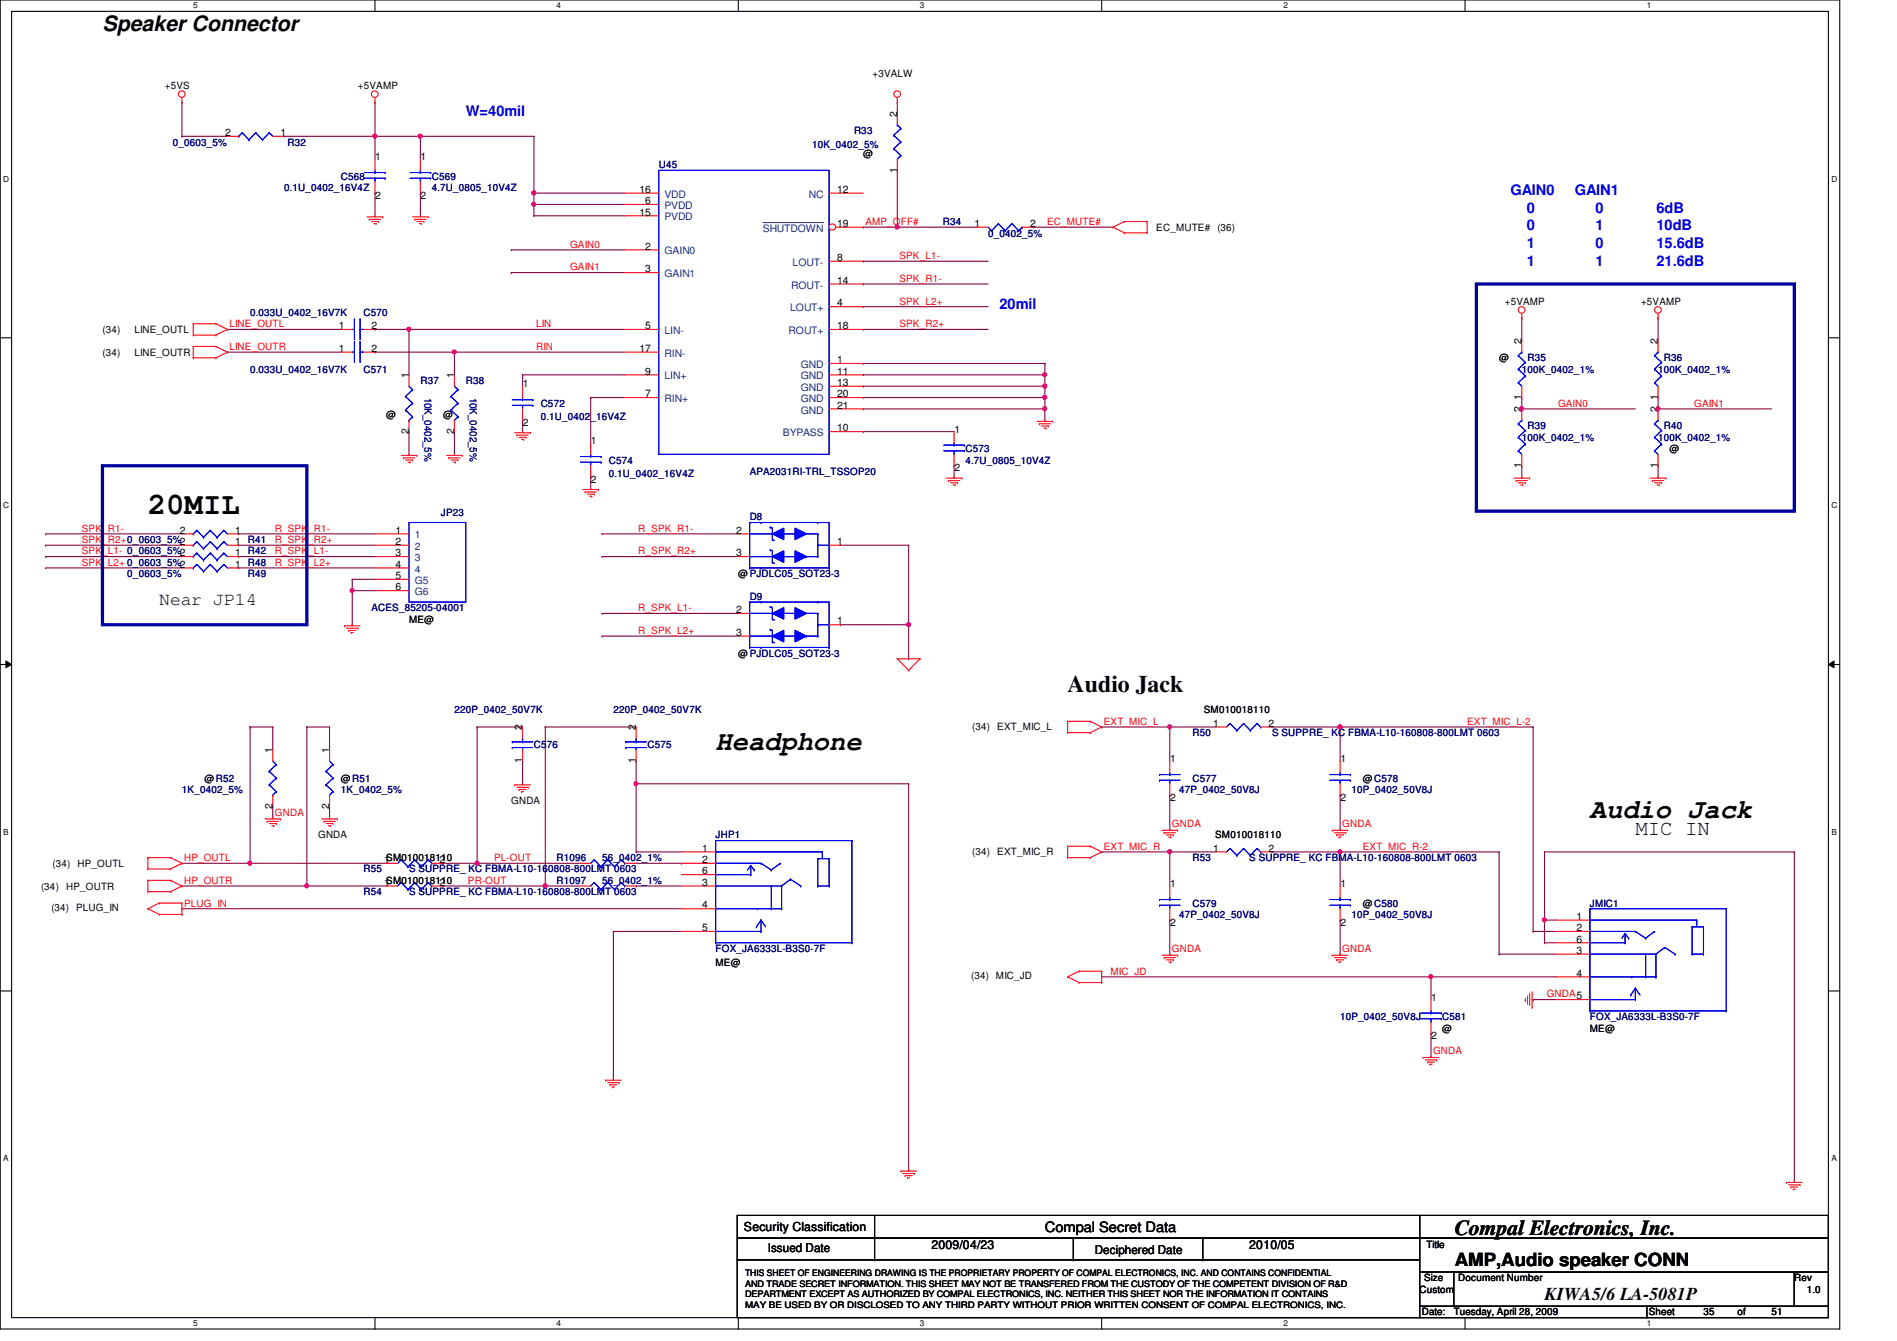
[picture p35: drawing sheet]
<svg xmlns="http://www.w3.org/2000/svg" width="297mm" height="210mm" viewBox="0 0 297 210" stroke-linecap="round" stroke-linejoin="round" font-family="sans-serif">
<defs><g id="words">
<text font-size="4.8" x="23.2" y="80.5">20MIL</text>
<g font-size="4.2">
<text x="112.1" y="117.4">Headphone</text>
<text x="249" y="128.1">Audio Jack</text>
</g>
<text font-size="3.7" x="167.2" y="108.3">Audio Jack</text>
<g font-size="3.3">
<text x="16" y="4.8">Speaker Connector</text>
<text x="256.1" y="130.7">MIC IN</text>
<text x="227.8" y="193.3">Compal Electronics, Inc.</text>
</g>
<g font-size="2.8">
<text x="24.9" y="94.7">Near JP14</text>
<text x="227.8" y="198.2">AMP,Audio speaker CONN</text>
<text x="241.8" y="203.5">KIWA5/6 LA-5081P</text>
</g>
<g font-size="2.3" fill="#00f">
<text x="72.9" y="18.1">W=40mil</text>
<text x="236.5" y="30.6">GAIN0</text>
<text x="239.1" y="33.3">0</text>
<text x="246.6" y="30.6">GAIN1</text>
<text x="249.8" y="33.3">0</text>
<text x="259.4" y="33.3">6dB</text>
<text x="239.1" y="36.1">0</text>
<text x="239.1" y="38.8">1</text>
<text x="239.1" y="41.6">1</text>
<text x="249.8" y="36.1">1</text>
<text x="249.8" y="38.8">0</text>
<text x="249.8" y="41.6">1</text>
<text x="259.4" y="36.1">10dB</text>
<text x="259.4" y="38.8">15.6dB</text>
<text x="259.4" y="41.6">21.6dB</text>
<text x="156.5" y="48.3">20mil</text>
</g>
<text font-size="2.2" x="163.6" y="192.8">Compal Secret Data</text>
<g font-size="1.9">
<text x="116.5" y="192.7">Security Classification</text>
<text x="120.2" y="196">Issued Date</text>
<text x="145.8" y="195.6">2009/04/23</text>
<text x="171.4" y="196.2">Deciphered Date</text>
<text x="195.6" y="195.6">2010/05</text>
</g>
<g font-size="1.6">
<text x="25.8" y="13.9">+5VS</text>
<text x="56" y="13.9">+5VAMP</text>
<text x="136.6" y="12.1">+3VALW</text>
<text x="35.3" y="21.3">2</text>
<text x="43.9" y="21.3">1</text>
<text x="140.5" y="18.3" transform="rotate(-90 140.5 18.3)">2</text>
<text x="58.8" y="25.1">1</text>
<text x="65.9" y="25.1">1</text>
<text x="135.2" y="24.6">@</text>
<text x="140.5" y="27" transform="rotate(-90 140.5 27)">1</text>
<text x="58.8" y="31.1">2</text>
<text x="65.9" y="31.1">2</text>
<text x="100.2" y="30.2">16</text>
<text x="100.2" y="33.7">15</text>
<text x="101" y="32">6</text>
<text x="131.1" y="30.2">12</text>
<text x="131.1" y="35.5">19</text>
<text x="152.6" y="35.5">1</text>
<text x="161.3" y="35.5">2</text>
<text x="101" y="39.1">2</text>
<text x="131.1" y="40.9">8</text>
<text x="181.1" y="36.1">EC_MUTE#</text>
<text x="190.6" y="36.1">(36)</text>
<text x="101" y="42.6">3</text>
<text x="131.1" y="48">4</text>
<text x="131.1" y="44.4">14</text>
<text x="235.6" y="47.7">+5VAMP</text>
<text x="257" y="47.7">+5VAMP</text>
<text x="16" y="52.1">(34)</text>
<text x="21" y="52.1">LINE_OUTL</text>
<text x="53" y="51.5">1</text>
<text x="58.2" y="51.5">2</text>
<text x="101" y="51.5">5</text>
<text x="131.1" y="51.5">18</text>
<text x="238.2" y="53.9" transform="rotate(-90 238.2 53.9)">2</text>
<text x="259.6" y="53.9" transform="rotate(-90 259.6 53.9)">2</text>
<text x="16" y="55.7">(34)</text>
<text x="21" y="55.7">LINE_OUTR</text>
<text x="53" y="55.1">1</text>
<text x="58.2" y="55.1">2</text>
<text x="64" y="59.2" transform="rotate(-90 64 59.2)">1</text>
<text x="71.1" y="59.2" transform="rotate(-90 71.1 59.2)">1</text>
<text x="100.2" y="55.1">17</text>
<text x="101" y="58.6">9</text>
<text x="131.1" y="56.9">1</text>
<text x="131.1" y="58.6">11</text>
<text x="234.7" y="56.6">@</text>
<text x="60.5" y="65.4">@</text>
<text x="69.4" y="65.4">@</text>
<text x="81.9" y="60.6">1</text>
<text x="101" y="62.2">7</text>
<text x="131.1" y="60.4">13</text>
<text x="131.1" y="62.2">20</text>
<text x="131.1" y="64">21</text>
<text x="238.2" y="64.6" transform="rotate(-90 238.2 64.6)">2</text>
<text x="238.2" y="62.6" transform="rotate(-90 238.2 62.6)">1</text>
<text x="259.6" y="64.6" transform="rotate(-90 259.6 64.6)">2</text>
<text x="259.6" y="62.6" transform="rotate(-90 259.6 62.6)">1</text>
<text x="64" y="67.9" transform="rotate(-90 64 67.9)">2</text>
<text x="71.1" y="67.9" transform="rotate(-90 71.1 67.9)">2</text>
<text x="81.9" y="66.7">2</text>
<text x="92.5" y="69.5">1</text>
<text x="131.1" y="67.5">10</text>
<text x="149.4" y="67.7">1</text>
<text x="261.4" y="70.8">@</text>
<text x="92.5" y="75.6">2</text>
<text x="149.4" y="73.8">2</text>
<text x="238.2" y="73.2" transform="rotate(-90 238.2 73.2)">1</text>
<text x="259.6" y="73.2" transform="rotate(-90 259.6 73.2)">1</text>
<text x="28.1" y="83.5">2</text>
<text x="36.8" y="83.5">1</text>
<text x="61.9" y="83.5">1</text>
<text x="115.3" y="83.5">2</text>
<text x="36.8" y="85.3">1 R41</text>
<text x="36.8" y="87.1">1 R42</text>
<text x="36.8" y="88.9">1 R48</text>
<text x="61.9" y="85.3">2</text>
<text x="61.9" y="87.1">3</text>
<text x="61.9" y="88.9">4</text>
<text x="115.3" y="87.1">3</text>
<text x="131.1" y="85.3">1</text>
<text x="61.9" y="90.6">5</text>
<text x="61.9" y="92.4">6</text>
<text x="115.3" y="96">2</text>
<text x="115.6" y="90.3">@PJDLC05_SOT23-3</text>
<text x="64" y="97.5">ME@</text>
<text x="115.3" y="99.5">3</text>
<text x="131.1" y="97.7">1</text>
<text x="115.6" y="102.8">@PJDLC05_SOT23-3</text>
<text x="188.5" y="111.7">SM010018110</text>
<text x="189.9" y="113.7">1</text>
<text x="198.6" y="113.7">2</text>
<text x="42.7" y="117.9" transform="rotate(-90 42.7 117.9)">1</text>
<text x="51.6" y="117.9" transform="rotate(-90 51.6 117.9)">1</text>
<text x="81.8" y="119.5" transform="rotate(-90 81.8 119.5)">1</text>
<text x="81.8" y="114.3" transform="rotate(-90 81.8 114.3)">2</text>
<text x="99.6" y="119.5" transform="rotate(-90 99.6 119.5)">1</text>
<text x="99.6" y="114.3" transform="rotate(-90 99.6 114.3)">2</text>
<text x="152.2" y="114.3">(34)</text>
<text x="156.2" y="114.3">EXT_MIC_L</text>
<text x="183.2" y="119.3">1</text>
<text x="209.9" y="119.3">1</text>
<text x="32" y="122.3">@R52</text>
<text x="53.4" y="122.3">@R51</text>
<text x="80" y="125.9">GNDA</text>
<text x="183.2" y="125.3">2</text>
<text x="209.9" y="125.3">2</text>
<text x="213.4" y="122.3">@C578</text>
<text x="42.7" y="126.6" transform="rotate(-90 42.7 126.6)">2</text>
<text x="49.8" y="131.2">GNDA</text>
<text x="51.6" y="126.6" transform="rotate(-90 51.6 126.6)">2</text>
<text x="190.3" y="131.2">SM010018110</text>
<text x="8.2" y="135.7">(34)</text>
<text x="12.1" y="135.7">HP_OUTL</text>
<text x="60.2" y="135.1">1SM010018110</text>
<text x="68.8" y="135.1">2</text>
<text x="109.9" y="133.3">1</text>
<text x="109.9" y="135.1">2</text>
<text x="109.9" y="136.9">6</text>
<text x="152.2" y="133.9">(34)</text>
<text x="156.2" y="133.9">EXT_MIC_R</text>
<text x="189.9" y="133.3">1</text>
<text x="198.6" y="133.3">2</text>
<text x="6.4" y="139.2">(34)</text>
<text x="8" y="142.6">(34)</text>
<text x="10.4" y="139.2">HP_OUTR</text>
<text x="11.9" y="142.6">PLUG_IN</text>
<text x="60.2" y="138.6">1SM010018110</text>
<text x="68.8" y="138.6">2</text>
<text x="109.9" y="138.6">3</text>
<text x="109.9" y="142.2">4</text>
<text x="183.2" y="138.9">1</text>
<text x="209.9" y="138.9">1</text>
<text x="213.4" y="141.9">@C580</text>
<text x="246.8" y="144">1</text>
<text x="109.9" y="145.8">5</text>
<text x="183.2" y="144.9">2</text>
<text x="209.9" y="144.9">2</text>
<text x="246.8" y="145.8">2</text>
<text x="246.8" y="149.3">3</text>
<text x="246.8" y="147.5">6</text>
<text x="112.1" y="151.1">ME@</text>
<text x="152.1" y="153.3">(34)</text>
<text x="156" y="153.3">MIC_JD</text>
<text x="246.8" y="152.9">4</text>
<text x="224.1" y="156.6">1</text>
<text x="225.8" y="161.5">@</text>
<text x="249" y="161.5">ME@</text>
<text x="224.1" y="162.7">2</text>
<text x="223.3" y="195.4">Title</text>
<text x="222.3" y="202.4">Custom</text>
<text x="223" y="200.6">Size</text>
<text x="228.3" y="200.6">Document Number</text>
<text x="281" y="200.6">Rev</text>
<text x="282.9" y="202.4">1.0</text>
<text x="222.6" y="205.9">Date:</text>
<text x="227.6" y="205.9">Tuesday, April 28, 2009</text>
<text x="258.2" y="205.9">Sheet</text>
<text x="266.7" y="205.9">35</text>
<text x="272.1" y="205.9">of</text>
<text x="277.4" y="205.9">51</text>
</g>
<g font-size="1.6" fill="#000080">
<text x="27" y="22.8">0_0603_5%</text>
<text x="45" y="22.8">R32</text>
<text x="127.2" y="23.1">10K_0402_5%</text>
<text x="133.7" y="21">R33</text>
<text x="44.5" y="29.9">0.1U_0402_16V4Z</text>
<text x="53.4" y="28.1">C568</text>
<text x="67.6" y="28.1">C569</text>
<text x="67.6" y="29.9">4.7U_0805_10V4Z</text>
<text x="103.2" y="26.3">U45</text>
<text x="147.6" y="35.2">R34</text>
<text x="154.7" y="37.2">0_0402_5%</text>
<text x="39.2" y="49.4">0.033U_0402_16V7K</text>
<text x="56.9" y="49.4">C570</text>
<text x="39.2" y="58.3">0.033U_0402_16V7K</text>
<text x="56.9" y="58.3">C571</text>
<text x="238.3" y="58.3">100K_0402_1%</text>
<text x="239.2" y="56.6">R35</text>
<text x="259.6" y="58.3">100K_0402_1%</text>
<text x="260.5" y="56.6">R36</text>
<text x="65.8" y="60.1">R37</text>
<text x="66.5" y="62.2" transform="rotate(90 66.5 62.2)">10K_0402_5%</text>
<text x="72.9" y="60.1">R38</text>
<text x="73.6" y="62.2" transform="rotate(90 73.6 62.2)">10K_0402_5%</text>
<text x="84.7" y="63.7">C572</text>
<text x="84.7" y="65.8">0.1U_0402_16V4Z</text>
<text x="151.2" y="70.8">C573</text>
<text x="238.3" y="69">100K_0402_1%</text>
<text x="239.2" y="67.2">R39</text>
<text x="259.6" y="69">100K_0402_1%</text>
<text x="260.5" y="67.2">R40</text>
<text x="95.3" y="72.6">C574</text>
<text x="95.3" y="74.7">0.1U_0402_16V4Z</text>
<text x="117.4" y="74.3">APA2031RI-TRL_TSSOP20</text>
<text x="151.2" y="72.6">4.7U_0805_10V4Z</text>
<text x="69" y="80.7">JP23</text>
<text x="117.4" y="81.4">D8</text>
<text x="19.9" y="90.3">0_0603_5%</text>
<text x="38.8" y="90.3">R49</text>
<text x="58.2" y="95.7">ACES_85205-04001</text>
<text x="117.4" y="93.9">D9</text>
<text x="71.2" y="111.7">220P_0402_50V7K</text>
<text x="96.1" y="111.7">220P_0402_50V7K</text>
<text x="83.6" y="117">C576</text>
<text x="101.4" y="117">C575</text>
<text x="186.7" y="115.2">R50</text>
<text x="199.2" y="115.2">S SUPPRE_ KC FBMA-L10-160808-800LMT 0603</text>
<text x="28.5" y="124.1">1K_0402_5%</text>
<text x="53.4" y="124.1">1K_0402_5%</text>
<text x="184.6" y="124.1">47P_0402_50V8J</text>
<text x="186.7" y="122.3">C577</text>
<text x="211.6" y="124.1">10P_0402_50V8J</text>
<text x="112.1" y="131.2">JHP1</text>
<text x="56.9" y="136.6">R55</text>
<text x="64" y="136.6">S SUPPRE_ KC FBMA-L10-160808-800LMT 0603</text>
<text x="87.2" y="134.8">R1096</text>
<text x="94.3" y="134.8">56_0402_1%</text>
<text x="186.7" y="134.8">R53</text>
<text x="195.6" y="134.8">S SUPPRE_ KC FBMA-L10-160808-800LMT 0603</text>
<text x="56.9" y="140.1">R54</text>
<text x="64" y="140.1">S SUPPRE_ KC FBMA-L10-160808-800LMT 0603</text>
<text x="87.2" y="138.3">R1097</text>
<text x="94.3" y="138.3">56_0402_1%</text>
<text x="184.6" y="143.7">47P_0402_50V8J</text>
<text x="186.7" y="141.9">C579</text>
<text x="211.6" y="143.7">10P_0402_50V8J</text>
<text x="249" y="141.9">JMIC1</text>
<text x="112.1" y="149">FOX_JA6333L-B3S0-7F</text>
<text x="209.8" y="159.7">10P_0402_50V8J</text>
<text x="225.8" y="159.7">C581</text>
<text x="249" y="159.7">FOX_JA6333L-B3S0-7F</text>
</g>
<g font-size="1.6" fill="#004080">
<text x="104.1" y="30.9">VDD</text>
<text x="104.1" y="34.5">PVDD</text>
<text x="104.1" y="32.7">PVDD</text>
<text x="126.7" y="30.9">NC</text>
<text x="104.1" y="39.8">GAIN0</text>
<text x="119.5" y="36.3">SHUTDOWN</text>
<text x="124.1" y="41.6">LOUT-</text>
<text x="104.1" y="43.4">GAIN1</text>
<text x="123.9" y="45.2">ROUT-</text>
<text x="104.1" y="52.3">LIN-</text>
<text x="123.5" y="52.3">ROUT+</text>
<text x="123.7" y="48.7">LOUT+</text>
<text x="104.1" y="55.8">RIN-</text>
<text x="104.1" y="59.4">LIN+</text>
<text x="125.4" y="57.6">GND</text>
<text x="125.4" y="59.4">GND</text>
<text x="104.1" y="62.9">RIN+</text>
<text x="125.4" y="61.2">GND</text>
<text x="125.4" y="62.9">GND</text>
<text x="125.4" y="64.7">GND</text>
<text x="122.6" y="68.3">BYPASS</text>
<text x="64.9" y="84.3">1</text>
<text x="64.9" y="86.1">2</text>
<text x="64.9" y="87.8">3</text>
<text x="64.9" y="89.6">4</text>
<text x="64.9" y="91.4">G5</text>
<text x="64.9" y="93.2">G6</text>
</g>
<g font-size="1.6" fill="#f00">
<text x="135.5" y="35.2">AMP_OFF#</text>
<text x="164" y="35.2">EC_MUTE#</text>
<text x="89.3" y="38.8">GAIN0</text>
<text x="140.8" y="40.6">SPK_L1-</text>
<text x="89.3" y="42.3">GAIN1</text>
<text x="140.8" y="44.1">SPK_R1-</text>
<text x="140.8" y="47.7">SPK_L2+</text>
<text x="35.9" y="51.2">LINE_OUTL</text>
<text x="83.9" y="51.2">LIN</text>
<text x="140.8" y="51.2">SPK_R2+</text>
<text x="35.9" y="54.8">LINE_OUTR</text>
<text x="83.9" y="54.8">RIN</text>
<text x="244" y="63.7">GAIN0</text>
<text x="265.3" y="63.7">GAIN1</text>
<text x="12.8" y="83.2">SPK_R1-</text>
<text x="43" y="83.2">R_SPK_R1-</text>
<text x="99.9" y="83.2">R_SPK_R1-</text>
<text x="12.8" y="86.8">SPK_L1- 0_0603_5%2</text>
<text x="12.8" y="88.6">SPK_L2+ 0_0603_5%2</text>
<text x="12.8" y="85">SPK_R2+0_0603_5%2</text>
<text x="43" y="86.8">R_SPK_L1-</text>
<text x="43" y="88.6">R_SPK_L2+</text>
<text x="43" y="85">R_SPK_R2+</text>
<text x="99.9" y="86.8">R_SPK_R2+</text>
<text x="99.9" y="95.7">R_SPK_L1-</text>
<text x="99.9" y="99.2">R_SPK_L2+</text>
<text x="172.8" y="113.5">EXT_MIC_L</text>
<text x="229.7" y="113.5">EXT_MIC_L-2</text>
<text x="43" y="127.7">GNDA</text>
<text x="183.5" y="129.5">GNDA</text>
<text x="210.2" y="129.5">GNDA</text>
<text x="28.8" y="134.8">HP_OUTL</text>
<text x="77.4" y="134.8">PL-OUT</text>
<text x="172.8" y="133">EXT_MIC_R</text>
<text x="213.4" y="133">EXT_MIC_R-2</text>
<text x="28.8" y="141.9">PLUG_IN</text>
<text x="28.8" y="138.3">HP_OUTR</text>
<text x="73.3" y="138.3">PR-OUT</text>
<text x="183.5" y="149">GNDA</text>
<text x="210.2" y="149">GNDA</text>
<text x="173.9" y="152.6">MIC_JD</text>
<text x="242.2" y="156.1">GNDA5</text>
<text x="224.4" y="165">GNDA</text>
</g>
<g font-size="1.4">
<text x="116.7" y="199.7">THIS SHEET OF ENGINEERING DRAWING IS THE PROPRIETARY PROPERTY OF COMPAL ELECTRONICS, INC. AND CONTAINS CONFIDENTIAL</text>
<text x="116.7" y="201.4">AND TRADE SECRET INFORMATION. THIS SHEET MAY NOT BE TRANSFERED FROM THE CUSTODY OF THE COMPETENT DIVISION OF R&amp;D</text>
<text x="116.7" y="203">DEPARTMENT EXCEPT AS AUTHORIZED BY COMPAL ELECTRONICS, INC. NEITHER THIS SHEET NOR THE INFORMATION IT CONTAINS</text>
<text x="116.7" y="204.7">MAY BE USED BY OR DISCLOSED TO ANY THIRD PARTY WITHOUT PRIOR WRITTEN CONSENT OF COMPAL ELECTRONICS, INC.</text>
</g>
<g font-size="1.3">
<text x="30.3" y="1.3">5</text>
<text x="87.2" y="1.3">4</text>
<text x="144.1" y="1.3">3</text>
<text x="201" y="1.3">2</text>
<text x="257.8" y="1.3">1</text>
<text x=".5" y="28.4">D</text>
<text x="286.8" y="28.4">D</text>
<text x=".5" y="79.5">C</text>
<text x="286.8" y="79.5">C</text>
<text x=".5" y="130.7">B</text>
<text x="286.8" y="130.7">B</text>
<text x=".5" y="181.8">A</text>
<text x="286.8" y="181.8">A</text>
<text x="30.3" y="207.6">5</text>
<text x="87.2" y="207.6">4</text>
<text x="144.1" y="207.6">3</text>
<text x="201" y="207.6">2</text>
<text x="257.8" y="207.6">1</text>
</g>
</g></defs>
<path d="M0 0h288.1v208h-288.1zM1.8 1.8h284.5v204.4h-284.5z" fill="none" stroke="#000" stroke-width=".17"/>
<g fill="#fff">
<path d="M30.3 .2h.6v1.4h-.6z"/>
<path d="M30.3 206.4h.6v1.4h-.6z"/>
</g>
<path d="M58.7 0v1.8M58.7 206.2v1.8" fill="none" stroke="#000" stroke-width=".17"/>
<g fill="#fff">
<path d="M87.2 .2h.6v1.4h-.6z"/>
<path d="M87.2 206.4h.6v1.4h-.6z"/>
</g>
<path d="M115.6 0v1.8M115.6 206.2v1.8" fill="none" stroke="#000" stroke-width=".17"/>
<g fill="#fff">
<path d="M144.1 .2h.6v1.4h-.6z"/>
<path d="M144.1 206.4h.6v1.4h-.6z"/>
</g>
<path d="M172.5 0v1.8M172.5 206.2v1.8" fill="none" stroke="#000" stroke-width=".17"/>
<g fill="#fff">
<path d="M201 .2h.6v1.4h-.6z"/>
<path d="M201 206.4h.6v1.4h-.6z"/>
</g>
<path d="M229.4 0v1.8M229.4 206.2v1.8" fill="none" stroke="#000" stroke-width=".17"/>
<g fill="#fff">
<path d="M257.8 .2h.7v1.4h-.7z"/>
<path d="M257.8 206.4h.7v1.4h-.7z"/>
<path d="M.5 27.3h.9v1.4h-.9z"/>
<path d="M286.8 27.3h.9v1.4h-.9z"/>
<path d="M.5 78.4h.9v1.4h-.9z"/>
<path d="M286.8 78.4h.9v1.4h-.9z"/>
</g>
<path d="M0 52.9h1.8M286.3 52.9h1.8" fill="none" stroke="#000" stroke-width=".17"/>
<g fill="#fff">
<path d="M.5 129.5h.8v1.4h-.8z"/>
<path d="M286.8 129.5h.8v1.4h-.8z"/>
</g>
<path d="M0 104h1.8M286.3 104h1.8" fill="none" stroke="#000" stroke-width=".17"/>
<path d="M.9 103.5l.9 .5-.9 .5zM286.3 104l.9-.5v1z" fill="#000"/>
<path d="M.9 103.5l.9 .5-.9 .5zM286.3 104l.9-.5v1z" fill="none" stroke="#000" stroke-width=".16"/>
<g fill="#fff">
<path d="M.5 180.6h.8v1.4h-.8z"/>
<path d="M286.8 180.6h.8v1.4h-.8z"/>
</g>
<path d="M0 155.1h1.8M286.3 155.1h1.8" fill="none" stroke="#000" stroke-width=".17"/>
<path d="M35.6 51.6h.1M35.6 51.6h17.8M71.2 55.1h.1M71.2 55.1h26.6M37.4 87.1h.1M37.4 83.6h.1M37.4 88.9h.1M37.4 85.3h.1M37.4 87.1h21.3M37.4 83.6h21.3M37.4 88.9h21.3M37.4 85.3h21.3" fill="none" stroke="#800040" stroke-width=".17"/>
<circle cx="71.1" cy="55.1" r=".32" fill="#f0f"/>
<circle cx="71.1" cy="55.1" r=".32" fill="none" stroke="#f0f" stroke-width=".17"/>
<path d="M64 51.6h.1M64 51.6h33.8" fill="none" stroke="#800040" stroke-width=".17"/>
<circle cx="64" cy="51.5" r=".32" fill="#f0f"/>
<circle cx="64" cy="51.5" r=".32" fill="none" stroke="#f0f" stroke-width=".17"/>
<path d="M135.2 35.6h.1M135.2 35.6h5.3M161.8 35.6h.1M161.8 35.6h12.5M135.2 58.7h.1M135.2 58.7h28.4" fill="none" stroke="#800040" stroke-width=".17"/>
<circle cx="163.6" cy="58.6" r=".32" fill="#f0f"/>
<circle cx="163.6" cy="58.6" r=".32" fill="none" stroke="#f0f" stroke-width=".17"/>
<path d="M135.2 40.9h.1M135.2 51.6h.1M135.2 40.9h19.5M135.2 51.6h19.5M163.6 58.7h.1M163.6 58.7v1.8M135.2 62.2h.1M135.2 62.2h28.4M163.6 64h.1M163.6 64v1.8" fill="none" stroke="#800040" stroke-width=".17"/>
<circle cx="163.6" cy="62.2" r=".32" fill="#f0f"/>
<circle cx="163.6" cy="62.2" r=".32" fill="none" stroke="#f0f" stroke-width=".17"/>
<path d="M135.2 60.5h.1M135.2 67.6h.1M135.2 60.5h28.4M135.2 67.6h14.2M149.4 72.9h.1M149.4 72.9v1.8M163.6 62.2h.1M163.6 60.5h.1M163.6 60.5v3.5" fill="none" stroke="#800040" stroke-width=".17"/>
<circle cx="163.6" cy="60.4" r=".32" fill="#f0f"/>
<circle cx="163.6" cy="60.4" r=".32" fill="none" stroke="#f0f" stroke-width=".17"/>
<path d="M135.2 64h.1M135.2 64h28.4" fill="none" stroke="#800040" stroke-width=".17"/>
<circle cx="163.6" cy="64" r=".32" fill="#f0f"/>
<circle cx="163.6" cy="64" r=".32" fill="none" stroke="#f0f" stroke-width=".17"/>
<path d="M140.5 16h.1M140.5 16v1.8M65.8 21.3h.1M65.8 30.2h.1M65.8 21.3h17.8M65.8 21.3v3.6M65.8 30.2v3.6M80 39.1h.1M80 39.1h17.8M80 42.7h.1M80 42.7h17.8" fill="none" stroke="#800040" stroke-width=".17"/>
<circle cx="65.8" cy="21.3" r=".32" fill="#f0f"/>
<circle cx="65.8" cy="21.3" r=".32" fill="none" stroke="#f0f" stroke-width=".17"/>
<path d="M83.6 21.3h.1M83.6 21.3v8.9" fill="none" stroke="#800040" stroke-width=".17"/>
<circle cx="83.6" cy="30.2" r=".32" fill="#f0f"/>
<circle cx="83.6" cy="30.2" r=".32" fill="none" stroke="#f0f" stroke-width=".17"/>
<path d="M140.5 26.7h.1M140.5 26.7v8.9" fill="none" stroke="#800040" stroke-width=".17"/>
<circle cx="140.5" cy="35.5" r=".32" fill="#f0f"/>
<circle cx="140.5" cy="35.5" r=".32" fill="none" stroke="#f0f" stroke-width=".17"/>
<path d="M58.7 16h.1M58.7 16v5.3M83.6 30.2h.1M83.6 32h.1M83.6 30.2h14.2M83.6 32h14.2M83.6 30.2v1.8" fill="none" stroke="#800040" stroke-width=".17"/>
<circle cx="83.6" cy="32" r=".32" fill="#f0f"/>
<circle cx="83.6" cy="32" r=".32" fill="none" stroke="#f0f" stroke-width=".17"/>
<g fill="none" stroke="#800040" stroke-width=".17">
<path d="M58.7 21.3h.1M58.7 21.3v3.6M83.6 32h.1M83.6 33.8h.1M83.6 32v1.8M83.6 33.8h14.2M64 51.6h.1M64 51.6v7.1M71.2 55.1h.1M71.2 55.1v3.6M81.8 58.7h.1M81.8 58.7v1.8"/>
<path d="M81.8 58.7h16M64 67.6h.1M64 67.6v3.5M71.2 67.6h.1M71.2 67.6v3.5M81.8 65.8h.1M81.8 65.8v1.8M92.5 74.7h.1M92.5 62.2h.1M92.5 62.2v7.1M92.5 74.7v1.8M92.5 62.2h5.3"/>
<path d="M259.6 64h.1M259.6 64h17.8"/>
</g>
<circle cx="259.6" cy="64" r=".32" fill="#f0f"/>
<circle cx="259.6" cy="64" r=".32" fill="none" stroke="#f0f" stroke-width=".17"/>
<path d="M140.5 35.6h.1M140.5 35.6h12.4M238.3 49.8h.1M238.3 49.8v3.5M259.6 49.8h.1M259.6 49.8v3.5M238.3 62.2h.1M238.3 64h.1M238.3 62.2v1.8M238.3 64h17.8M259.6 62.2h.1M259.6 62.2v1.8" fill="none" stroke="#800040" stroke-width=".17"/>
<circle cx="238.3" cy="64" r=".32" fill="#f0f"/>
<circle cx="238.3" cy="64" r=".32" fill="none" stroke="#f0f" stroke-width=".17"/>
<path d="M58.7 21.3h.1M58.7 21.3h7.1" fill="none" stroke="#800040" stroke-width=".17"/>
<circle cx="58.7" cy="21.3" r=".32" fill="#f0f"/>
<circle cx="58.7" cy="21.3" r=".32" fill="none" stroke="#f0f" stroke-width=".17"/>
<g fill="none" stroke="#800040" stroke-width=".17">
<path d="M28.5 16h.1M28.5 16v5.3M28.5 21.3h.1M28.5 21.3h7.1M44.5 21.3h.1M44.5 21.3h14.2M58.7 30.2h.1M58.7 30.2v3.6M35.6 55.1h.1M35.6 55.1h17.8M58.7 51.6h.1M58.7 55.1h.1"/>
<path d="M58.7 51.6h5.3M58.7 55.1h12.5M135.2 44.4h.1M135.2 48h.1M135.2 56.9h.1M135.2 44.4h19.5M135.2 48h19.5M135.2 56.9h28.4M163.6 56.9h.1M163.6 56.9v1.8M238.3 72.9h.1M238.3 72.9v1.8"/>
<path d="M259.6 72.9h.1M259.6 72.9v1.8M7.2 87.1h.1M7.2 88.9h.1M7.2 85.3h.1M7.2 83.6h.1M7.2 87.1h21.3M7.2 88.9h21.3M7.2 85.3h21.3M7.2 83.6h21.3M241.8 144h.1M241.8 144h1.8"/>
</g>
<circle cx="241.8" cy="144" r=".32" fill="#f0f"/>
<circle cx="241.8" cy="144" r=".32" fill="none" stroke="#f0f" stroke-width=".17"/>
<path d="M172.5 133.3h.1M172.5 133.3h10.7M241.8 133.3h.1M241.8 133.3v10.7" fill="none" stroke="#800040" stroke-width=".17"/>
<circle cx="183.1" cy="133.3" r=".32" fill="#f0f"/>
<circle cx="183.1" cy="133.3" r=".32" fill="none" stroke="#f0f" stroke-width=".17"/>
<path d="M199.2 133.3h.1M199.2 133.3h35.5M209.8 133.3h.1M209.8 144h.1M209.8 144v5.4" fill="none" stroke="#800040" stroke-width=".17"/>
<circle cx="209.8" cy="133.3" r=".32" fill="#f0f"/>
<circle cx="209.8" cy="133.3" r=".32" fill="none" stroke="#f0f" stroke-width=".17"/>
<g fill="none" stroke="#800040" stroke-width=".17">
<path d="M209.8 133.3h.1M209.8 133.3v5.4M234.7 133.3h.1M234.7 133.3v16.1M241.8 133.3h.1M241.8 133.3h39.2M281 133.3h.1M281 133.3v51.6M183.2 144h.1M183.2 144v5.4M224.1 152.9h.1M224.1 152.9h19.5"/>
<path d="M224.1 152.9v3.6M234.7 149.4h.1M234.7 149.4h8.9M240.1 145.8h.1M240.1 156.5h.1M240.1 145.8h3.5M240.1 156.5h3.5M241.8 147.6h.1M241.8 144h.1M241.8 147.6h1.8M241.8 144v3.6M224.1 161.8h.1"/>
<path d="M224.1 161.8v3.6"/>
</g>
<circle cx="224" cy="152.9" r=".32" fill="#f0f"/>
<circle cx="224" cy="152.9" r=".32" fill="none" stroke="#f0f" stroke-width=".17"/>
<path d="M199.2 113.8h.1M199.2 113.8h40.9M209.8 113.8h.1M183.2 133.3h.1M183.2 133.3v5.4M183.2 133.3h7.1M209.8 124.5h.1M209.8 124.5v5.3" fill="none" stroke="#800040" stroke-width=".17"/>
<circle cx="209.8" cy="113.8" r=".32" fill="#f0f"/>
<circle cx="209.8" cy="113.8" r=".32" fill="none" stroke="#f0f" stroke-width=".17"/>
<path d="M172.5 113.8h.1M172.5 113.8h17.8M183.2 113.8h.1M183.2 113.8v5.3M209.8 113.8h.1M209.8 113.8v5.3M240.1 113.8h.1M240.1 113.8v32M183.2 124.5h.1M183.2 124.5v5.3" fill="none" stroke="#800040" stroke-width=".17"/>
<circle cx="183.1" cy="113.8" r=".32" fill="#f0f"/>
<circle cx="183.1" cy="113.8" r=".32" fill="none" stroke="#f0f" stroke-width=".17"/>
<g fill="none" stroke="#800040" stroke-width=".17">
<path d="M51.6 113.8h.1M51.6 113.8v3.5M74.7 113.8h.1M74.7 113.8h7.1M74.7 113.8v21.3h-5.3M81.8 119.1h.1M81.8 119.1v3.6M85.4 113.8h.1M85.4 113.8h14.2M85.4 113.8v24.9M69.4 135.1h.1M69.4 138.7h.1"/>
<path d="M69.4 138.7h21.3M85.4 138.7h.1M96.1 145.8v23.1M172.5 152.9h.1M172.5 152.9h51.6M96.1 168.9h.1"/>
</g>
<circle cx="85.4" cy="138.7" r=".32" fill="#f0f"/>
<circle cx="85.4" cy="138.7" r=".32" fill="none" stroke="#f0f" stroke-width=".17"/>
<path d="M99.6 119.1h.1M99.6 119.1v14.2M99.6 122.7h.1M99.6 122.7h42.7" fill="none" stroke="#800040" stroke-width=".17"/>
<circle cx="99.6" cy="122.7" r=".32" fill="#f0f"/>
<circle cx="99.6" cy="122.7" r=".32" fill="none" stroke="#f0f" stroke-width=".17"/>
<path d="M74.7 135.1h.1M74.7 135.1h16" fill="none" stroke="#800040" stroke-width=".17"/>
<circle cx="74.7" cy="135.1" r=".32" fill="#f0f"/>
<circle cx="74.7" cy="135.1" r=".32" fill="none" stroke="#f0f" stroke-width=".17"/>
<path d="M39.2 135.1h.1M39.2 135.1h21.3M48 138.7h.1M48 138.7h12.5M99.6 133.3h.1M99.6 133.3h7.1M28.5 142.2h.1M28.5 142.2h78.2" fill="none" stroke="#800040" stroke-width=".17"/>
<circle cx="39.1" cy="135.1" r=".32" fill="#f0f"/>
<circle cx="39.1" cy="135.1" r=".32" fill="none" stroke="#f0f" stroke-width=".17"/>
<g fill="none" stroke="#800040" stroke-width=".17">
<path d="M42.7 113.8h.1M42.7 113.8v3.5M48 113.8h.1M48 113.8v24.9h-19.5M48 113.8h3.6M28.5 135.1h.1M28.5 138.7h.1M28.5 135.1h10.7M42.7 126.2h.1M42.7 126.2v1.8M51.6 126.2h.1M51.6 126.2v1.8"/>
<path d="M96.1 145.8h.1M96.1 145.8h10.6"/>
</g>
<circle cx="48" cy="138.7" r=".32" fill="#f0f"/>
<circle cx="48" cy="138.7" r=".32" fill="none" stroke="#f0f" stroke-width=".17"/>
<path d="M55.2 90.7h.1M55.2 92.5h.1M55.2 90.7h3.5M55.2 92.5h3.5M55.2 90.7v1.8M39.2 113.8h.1M39.2 113.8h3.5M39.2 113.8v21.3M142.3 122.7h.1M142.3 122.7v60.4" fill="none" stroke="#800040" stroke-width=".17"/>
<circle cx="55.1" cy="92.4" r=".32" fill="#f0f"/>
<circle cx="55.1" cy="92.4" r=".32" fill="none" stroke="#f0f" stroke-width=".17"/>
<path d="M55.2 97.8h.1M55.2 92.5v5.3M131.6 85.3h10.7M142.3 85.3h.1M142.3 97.8h.1M142.3 85.3v12.5" fill="none" stroke="#800040" stroke-width=".17"/>
<circle cx="142.3" cy="97.8" r=".32" fill="#f0f"/>
<circle cx="142.3" cy="97.8" r=".32" fill="none" stroke="#f0f" stroke-width=".17"/>
<g fill="none" stroke="#800040" stroke-width=".17">
<path d="M94.3 96h.1M94.3 83.6h.1M94.3 99.6h.1M94.3 87.1h.1M94.3 96h21.3M94.3 83.6h21.3M94.3 99.6h21.3M94.3 87.1h21.3M131.6 97.8h.1M131.6 97.8h10.7v5.3M142.3 103.1h.1M99.6 138.7h.1"/>
<path d="M99.6 135.1h7.1M99.6 138.7h7.1M106.7 135.1h.1"/>
</g>
<g fill="none" stroke="#f00" stroke-width=".17">
<path d="M28.5 16h.1M28.5 15.3v.7M58.7 16h.1M58.7 15.3v.7M140.5 16h.1M140.5 15.3v.7M140.5 17.8v1.8M57.5 34h2.4M57.8 34.3h.1M57.8 34.3h1.8M58.2 34.7h1.1M58.5 35h.4"/>
<path d="M58.7 33.8h.1M58.7 33.8v.2M58.9 35h.1M59.3 34.7h.1M59.9 34h.1M64.6 34h2.5M64.9 34.3h.1M64.9 34.3h1.8M65.3 34.7h1.1M65.7 35h.3M65.8 33.8h.1M65.8 33.8v.2"/>
<path d="M66 35h.1M66.4 34.7h.1M67.1 34h.1M140.5 24.9v1.8M174.3 35.6h.1M174.3 35.6l1.8 .8M176.1 34.7h.1M176.1 36.4h.1M176.1 34.7h3.5M176.1 34.7l-1.8 .9M176.1 36.4h3.5M179.6 36.4h.1"/>
<path d="M179.6 34.7h.1M179.6 34.7v1.7M30.3 52.5h.1M30.3 50.7h.1M30.3 56h.1M30.3 54.2h.1M30.3 50.7h3.5M30.3 52.5h3.5M30.3 50.7v1.8M30.3 54.2v1.8M30.3 54.2h3.5M30.3 56h3.5"/>
<path d="M33.8 50.7h.1M33.8 52.5h.1M33.8 54.2h.1M33.8 56h.1M33.8 50.7l1.8 .9M33.8 54.2l1.8 .9M35.6 51.6h.1M35.6 55.1h.1M35.6 51.6l-1.8 .9M35.6 55.1l-1.8 .9M238.3 49.8h.1M238.3 49.1v.7"/>
<path d="M259.6 49.8h.1M259.6 49.1v.7M62.8 71.3h2.5M63.2 71.7h.1M63.2 71.7h1.7M63.5 72h1.1M63.9 72.3h.3M64 71.1h.1M64 71.1v.2M64.2 72.3h.1M64.6 72h.1M65.3 71.3h.1"/>
<path d="M69.9 71.3h2.5M70.3 71.7h.1M70.3 71.7h1.7M70.6 72h1.1M71 72.3h.3M71.2 71.1h.1M71.2 71.1v.2M71.3 72.3h.1M71.7 72h.1M72.4 71.3h.1M80.6 67.7h2.5M80.9 68.1h.1"/>
<path d="M80.9 68.1h1.8M81.3 68.5h1.1M81.7 68.8h.3M81.8 67.6h.1M81.8 67.6v.1M82 68.8h.1M82.4 68.5h.1M83.1 67.7h.1M91.3 76.6h2.4M91.6 77h.1M91.6 77h1.8M91.9 77.3h1.1"/>
<path d="M92.3 77.7h.4M92.5 76.5h.1M92.5 69.3v1.8M92.5 72.9v1.8M92.5 76.5v.1M92.7 77.7h.1M93 77.3h.1M93.7 76.6h.1M148.2 74.8h2.4M148.5 75.2h.1M148.5 75.2h1.8M148.8 75.6h1.1"/>
<path d="M149.2 75.9h.4M149.4 74.7h.1M149.4 74.7v.1M149.6 75.9h.1M149.9 75.6h.1M150.6 74.8h.1M162.4 66h2.4M162.7 66.3h.1M162.7 66.3h1.8M163.1 66.7h1.1M163.4 67h.4M163.6 65.8h.1"/>
<path d="M163.6 65.8v.2M163.8 67h.1M164.2 66.7h.1M164.8 66h.1M237.1 74.8h2.4M237.4 75.2h.1M237.4 75.2h1.8M237.7 75.6h1.1M238.1 75.9h.4M238.3 74.7h.1M238.3 74.7v.1M238.5 75.9h.1"/>
<path d="M238.8 75.6h.1M239.5 74.8h.1M258.4 74.8h2.5M258.7 75.2h.1M258.7 75.2h1.8M259.1 75.6h1.1M259.5 75.9h.3M259.6 74.7h.1M259.6 74.7v.1M259.8 75.9h.1M260.2 75.6h.1M260.9 74.8h.1"/>
<path d="M53.9 98h.1M53.9 98h2.5M54.3 98.3h1.7M54.6 98.7h.1M54.6 98.7h1.1M55 99h.1M55 99h.3M55.2 97.8h.1M55.2 97.8v.2M56 98.3h.1M140.5 103.1h.1M140.5 103.1h3.6"/>
<path d="M140.5 103.1l1.8 1.8M142.3 104.9h.1M144.1 103.1h.1M144.1 103.1l-1.8 1.8M167.2 114.7h.1M167.2 112.9h.1M167.2 112.9h3.5M167.2 114.7h3.5M167.2 112.9v1.8M170.7 112.9h.1M170.7 114.7h.1M170.7 112.9l1.8 .9"/>
<path d="M172.5 113.8h.1M172.5 113.8l-1.8 .9M23.2 136h.1M23.2 134.2h.1M23.2 139.6h.1M23.2 137.8h.1M23.2 134.2h3.5M23.2 136h3.5M23.2 134.2v1.8M23.2 137.8v1.8M23.2 137.8h3.5M23.2 139.6h3.5"/>
<path d="M26.7 134.2h.1M26.7 136h.1M26.7 137.8h.1M26.7 139.6h.1M26.7 134.2l1.8 .9M26.7 137.8l1.8 .9M28.5 135.1h.1M28.5 138.7h.1M28.5 135.1l-1.8 .9M28.5 138.7l-1.8 .9M41.5 128.2h2.4M41.8 128.6h.1"/>
<path d="M41.8 128.6h1.8M42.2 128.9h1.1M42.5 129.2h.4M42.7 128h.1M42.7 128v.2M42.9 129.2h.1M43.3 128.9h.1M43.9 128.2h.1M50.4 128.2h2.4M50.7 128.6h.1M50.7 128.6h1.8M51.1 128.9h1.1"/>
<path d="M51.4 129.2h.4M51.6 128h.1M51.6 128v.2M51.8 129.2h.1M52.2 128.9h.1M52.8 128.2h.1M80.6 122.9h.1M80.6 122.9h2.5M80.9 123.2h1.8M81.3 123.6h.1M81.3 123.6h1.1M81.7 123.9h.1"/>
<path d="M81.7 123.9h.3M81.8 122.7h.1M81.8 122.7v.2M82.7 123.2h.1M167.2 134.2h.1M167.2 132.5h.1M167.2 132.5v1.7M167.2 132.5h3.5M167.2 134.2h3.5M170.7 132.5h.1M170.7 134.2h.1M170.7 132.5l1.8 .8"/>
<path d="M172.5 133.3h.1M172.5 133.3l-1.8 .9M181.9 130h2.5M182.3 130.3h.1M182.3 130.3h1.8M182.6 130.7h1.1M183 131h.3M183.2 129.8h.1M183.2 129.8v.2M183.3 131h.1M183.7 130.7h.1M184.4 130h.1"/>
<path d="M190.3 133.3h1.8M197.4 133.3h1.8M208.6 130h.1M208.6 130h2.5M209 130.3h1.7M209.3 130.7h.1M209.3 130.7h1.1M209.7 131h.1M209.7 131h.3M209.8 129.8h.1M209.8 129.8v.2M210.7 130.3h.1"/>
<path d="M23.2 142.2h.1M23.2 142.2l1.7 .9M24.9 141.4h.1M24.9 143.1h.1M24.9 141.4l-1.7 .8M24.9 141.4h3.6M24.9 143.1h3.6M28.5 141.4h.1M28.5 143.1h.1M28.5 141.4v1.7M167.2 152.9h.1M167.2 152.9l1.7 .9"/>
<path d="M168.9 152h.1M168.9 153.8h.1M168.9 152l-1.7 .9M168.9 152h3.6M168.9 153.8h3.6M172.5 152h.1M172.5 153.8h.1M172.5 152v1.8M181.9 149.5h2.5M182.3 149.9h.1M182.3 149.9h1.8M182.6 150.2h1.1"/>
<path d="M183 150.6h.3M183.2 149.4h.1M183.2 149.4v.1M183.3 150.6h.1M183.7 150.2h.1M184.4 149.5h.1M208.6 149.5h.1M208.6 149.5h2.5M209 149.9h1.7M209.3 150.2h.1M209.3 150.2h1.1M209.7 150.6h.1"/>
<path d="M209.7 150.6h.3M209.8 149.4h.1M209.8 149.4v.1M210.7 149.9h.1M238.8 156.6h.1M238.8 156.3v.3M239.2 157h.1M239.2 155.9v1.1M239.5 155.6h.1M239.5 155.6v1.8M239.9 157.7h.1M239.9 155.2v2.5"/>
<path d="M239.9 156.5h.2M240.1 156.5h.1M94.8 169.1h.1M94.8 169.1h2.5M95.2 169.5h1.7M95.5 169.8h.1M95.5 169.8h1.1M95.9 170.1h.1M95.9 170.1h.3M96.1 168.9h.1M96.1 168.9v.2M96.9 169.5h.1"/>
<path d="M222.8 165.5h.1M222.8 165.5h2.5M223.2 165.9h1.8M223.5 166.2h.1M223.5 166.2h1.1M223.9 166.6h.1M223.9 166.6h.3M224.1 165.4h.1M224.1 165.4v.1M225 165.9h.1M141.1 183.3h.1M141.1 183.3h2.4"/>
<path d="M141.4 183.7h1.8M141.7 184h.1M141.7 184h1.1M142.1 184.4h.1M142.1 184.4h.3M142.3 183.1h.1M142.3 183.1v.2M143.2 183.7h.1M279.7 185.1h.1M279.7 185.1h2.5M280.1 185.5h1.8M280.4 185.8h.1"/>
<path d="M280.4 185.8h1.1M280.8 186.1h.1M280.8 186.1h.3M281 184.9h.1M281 184.9v.2M281.9 185.5h.1"/>
<circle cx="28.5" cy="14.7" r=".52"/>
<circle cx="58.7" cy="14.7" r=".52"/>
<circle cx="140.5" cy="14.7" r=".52"/>
<circle cx="238.3" cy="48.5" r=".52"/>
<circle cx="259.6" cy="48.5" r=".52"/>
</g>
<g fill="none" stroke="#000" stroke-width=".17">
<path d="M115.4 190.2h106.9v3.6h-106.9zM115.4 193.8h106.9v3.4h-106.9zM115.4 197.2h106.9v9h-106.9zM136.9 193.8h.1M136.9 197.2h.1M136.9 190.2v7M168.1 197.2h.1M168.1 193.8v3.4M188.3 197.2h.1M188.3 193.8v3.4M222.3 190.2h64v3.6h-64zM222.3 193.8h64v5.3h-64z"/>
<path d="M222.3 199.1h5.3v5.4h-5.3zM227.6 199.1h53.4v5.4h-53.4zM281 199.1h5.3v5.4h-5.3zM222.3 204.5h35.5v1.7h-35.5zM257.8 204.5h28.5v1.7h-28.5z"/>
</g>
<path d="M231.2 44.4h49.8v35.6h-49.8zM16 72.9h32v24.9h-32z" fill="none" stroke="#0000a0" stroke-width=".51"/>
<g fill="none" stroke="#00f" stroke-width=".17">
<path d="M140.5 19.6h.1M140.5 19.6l.6 .5M140 23.3h.1M140 21.2h.1M140 23.3l1.1 1M140 21.2l1.1 1M141.1 24.3h.1M141.1 22.2h.1M141.1 20.1h.1M141.1 24.3l-.6 .6M141.1 22.2l-1.1 1.1M141.1 20.1l-1.1 1.1"/>
<path d="M90.9 72.3h3.2M90.9 71.5h3.2M92.5 71.5h.1M92.5 72.3h.1M92.5 71.1v.4M92.5 72.3v.6M94.1 72.3h.1M94.1 71.5h.1M192.6 132.8h.1M192.6 132.8l-.5 .5M192.6 132.8l1.1 1.1M193.7 133.9h.1"/>
<path d="M194.7 132.8h.1M194.7 132.8l-1 1.1M194.7 132.8l1.1 1.1M195.8 133.9h.1M196.8 132.8h.1M196.8 132.8l-1 1.1M196.8 132.8l.6 .5M197.4 133.3h.1"/>
</g>
<path d="M120.9 83.6l1.8-.9v1.8z" fill="#00f"/>
<g fill="none" stroke="#00f" stroke-width=".17">
<path d="M117.4 81.8h.1M117.4 81.8v7.1M119.2 81.8h.1M119.2 88.9h.1M119.2 81.8h7.1M119.2 88.9h7.1M119.2 83.6h1.7M119.2 87.1h1.7M120.9 83.6l1.8-.9v1.8zM120.9 83.6h.1M120.9 87.1h.1M122.7 83.6h1.8"/>
<path d="M124.5 83.6h.1M128.1 85.3h.1M128.1 85.3h1.7M129.8 88.9h.1M129.8 81.8v7.1"/>
</g>
<path d="M120.9 87.1l1.8-.9v1.8z" fill="#00f"/>
<g fill="none" stroke="#00f" stroke-width=".17">
<path d="M120.6 82.5h.1M120.6 86.1h.1M120.6 86.1l.3 .1v1.8M120.6 82.5l.3 .2M120.9 87.1l1.8-.9v1.8zM120.9 88h.1M120.9 82.7h.1M120.9 84.5h.1M120.9 82.7v1.8M120.9 84.5l.4 .1M120.9 88l.4 .2M122.7 87.1h1.8"/>
<path d="M124.5 87.1h.1M126.3 81.8h1.8M128.1 81.8h.1"/>
</g>
<path d="M124.5 86.2l1.8 .9-1.8 .9z" fill="#00f"/>
<path d="M124.5 86.2l1.8 .9-1.8 .9z" fill="none" stroke="#00f" stroke-width=".17"/>
<path d="M124.5 82.7l1.8 .9-1.8 .9z" fill="#00f"/>
<g fill="none" stroke="#00f" stroke-width=".17">
<path d="M117.4 83.6h.1M117.4 87.1h.1M117.4 81.8h.1M117.4 88.9h.1M117.4 87.1h1.8M117.4 83.6h1.8M117.4 81.8h1.8M117.4 88.9h1.8M124.5 82.7l1.8 .9-1.8 .9zM126.3 87.1h.1M126.3 87.1h1.8M126.3 83.6h1.8"/>
<path d="M126.3 88.9h3.5M128.1 85.3h.1M128.1 87.1h.1M128.1 83.6h.1M128.1 83.6v3.5M128.1 81.8h1.7M129.8 81.8h.1M129.8 88.9h.1"/>
</g>
<path d="M120.9 83.6l1.8-.9v1.8z" fill="#00f"/>
<g fill="none" stroke="#00f" stroke-width=".17">
<path d="M117.4 81.8h.1M117.4 81.8v7.1M119.2 81.8h.1M119.2 88.9h.1M119.2 81.8h7.1M119.2 88.9h7.1M119.2 83.6h1.7M119.2 87.1h1.7M120.9 83.6l1.8-.9v1.8zM120.9 83.6h.1M120.9 87.1h.1M122.7 83.6h1.8"/>
<path d="M124.5 83.6h.1M128.1 85.3h.1M128.1 85.3h1.7M129.8 88.9h.1M129.8 81.8v7.1"/>
</g>
<path d="M120.9 87.1l1.8-.9v1.8z" fill="#00f"/>
<g fill="none" stroke="#00f" stroke-width=".17">
<path d="M120.6 82.5h.1M120.6 86.1h.1M120.6 86.1l.3 .1v1.8M120.6 82.5l.3 .2M120.9 87.1l1.8-.9v1.8zM120.9 88h.1M120.9 82.7h.1M120.9 84.5h.1M120.9 82.7v1.8M120.9 84.5l.4 .1M120.9 88l.4 .2M122.7 87.1h1.8"/>
<path d="M124.5 87.1h.1M126.3 81.8h1.8M128.1 81.8h.1"/>
</g>
<path d="M124.5 86.2l1.8 .9-1.8 .9z" fill="#00f"/>
<path d="M124.5 86.2l1.8 .9-1.8 .9z" fill="none" stroke="#00f" stroke-width=".17"/>
<path d="M124.5 82.7l1.8 .9-1.8 .9z" fill="#00f"/>
<g fill="none" stroke="#00f" stroke-width=".17">
<path d="M57.1 27.9h3.2M57.1 27h3.2M58.7 27h.1M58.7 27.9h.1M58.7 26.7v.3M58.7 27.9v.5M60.3 27.9h.1M60.3 27h.1M103.2 26.7h26.6v44.4h-26.6zM259.1 59.9h.1M259.1 57.8h.1M259.1 55.7h.1"/>
<path d="M259.1 59.9l.5 .6M259.1 57.8l1.1 1M259.1 55.7l1.1 1M259.6 55.1h.1M259.6 55.1l-.5 .6M260.2 58.8h.1M260.2 56.7h.1M260.2 58.8l-1.1 1.1M260.2 56.7l-1.1 1.1M237.7 70.6h.1M237.7 68.5h.1M237.7 66.3h.1"/>
<path d="M237.7 70.6l.6 .5M237.7 68.5l1.1 1M237.7 66.3l1.1 1.1M238.3 65.8h.1M238.3 65.8l-.6 .5M238.8 69.5h.1M238.8 67.4h.1M238.8 69.5l-1.1 1.1M238.8 67.4l-1.1 1.1M30.3 85.3h.1M30.8 84.8h.1M30.8 84.8l1.1 1.1"/>
<path d="M30.8 84.8l-.5 .5M31.9 85.9h.1M32.9 84.8h.1M32.9 84.8l1.1 1.1M32.9 84.8l-1 1.1M34 85.9h.1M35 84.8h.1M35 84.8l.6 .5M35 84.8l-1 1.1M64 81.8h8.9v12.4h-8.9zM117.4 83.6h.1M117.4 87.1h.1"/>
<path d="M117.4 81.8h.1M117.4 88.9h.1M117.4 87.1h1.8M117.4 83.6h1.8M117.4 81.8h1.8M117.4 88.9h1.8M124.5 82.7l1.8 .9-1.8 .9zM126.3 87.1h.1M126.3 87.1h1.8M126.3 83.6h1.8M126.3 88.9h3.5M128.1 85.3h.1"/>
<path d="M128.1 87.1h.1M128.1 83.6h.1M128.1 83.6v3.5M128.1 81.8h1.7M129.8 81.8h.1M129.8 88.9h.1M80.2 116.1h.1M80.2 117h.1M80.2 116.1h3.2M80.2 117h3.2M81.8 117h.1M81.8 116.1h.1"/>
<path d="M81.8 115.6v.5M81.8 117v.3M62.8 134.6h.1M62.8 138.1h.1M62.8 134.6l-.5 .5M62.8 134.6l1.1 1.1M62.8 138.1l-.5 .6M62.8 138.1l1.1 1.1M63.9 135.7h.1M63.9 139.2h.1M64.9 134.6h.1M64.9 138.1h.1"/>
<path d="M64.9 134.6l-1 1.1M64.9 134.6l1.1 1.1M64.9 138.1l-1 1.1M64.9 138.1l1.1 1.1M66 135.7h.1M66 139.2h.1M67.1 134.6h.1M67.1 138.1h.1M67.1 134.6l-1.1 1.1M67.1 134.6l.5 .5M67.1 138.1l-1.1 1.1M67.1 138.1l.5 .6"/>
<path d="M67.6 135.1h.1M67.6 138.7h.1M112.1 133.3h.1M112.1 131.6h.1M112.1 135.1h7.1M112.1 138.7h10.3M112.1 133.3h16.7M112.1 131.6v16M112.1 131.6h21.3M112.1 136.9h5.5M117.6 136.9h.1M117.6 135.5h.1"/>
<path d="M117.6 135.5v1.4M117.6 135.5l-.6 .7M117.6 135.5l.5 .7M118.1 136.2h.1M119.2 135.1h.1M119.2 135.1l1.6 1.1M120.8 136.2h.1M120.8 138.7h.1M120.8 138.7v3.5M122.2 135.1h.1M122.2 135.1l-1.4 1.1M122.4 138.7h.1"/>
<path d="M122.4 138.7v3.5M123.8 137.6h.1M123.8 137.6l-1.4 1.1M123.8 137.6l1.6 1.1M125.4 138.7h.1M128.1 138.7h.1M128.1 134.4h.1M128.1 134.4v4.3M128.1 138.7h1.7M128.1 134.4h1.7M128.8 133.3h.1M128.8 133.3v1.1"/>
<path d="M129.8 138.7h.1M129.8 134.4h.1M129.8 134.4v4.3M133.4 131.6h.1M133.4 131.6v16M208.2 122.1h3.3M208.2 121.2h3.3M209.8 121.2h.1M209.8 122.1h.1M209.8 120.9v.3M209.8 122.1v.6M211.5 122.1h.1"/>
<path d="M211.5 121.2h.1M112.1 147.6h.1M112.1 142.2h10.3M112.1 147.6h21.3M112.1 145.8h7.1M118.4 145.1h.1M118.6 142.2h.1M119.2 145.8h.1M119.2 144h.1M119.2 144v1.8M119.2 144l-.8 1.1M119.2 144l.7 1.1"/>
<path d="M120.8 142.2h.1M122.4 142.2h.1M133.4 147.6h.1M208.2 141.7h3.3M208.2 140.8h3.3M209.8 140.8h.1M209.8 141.7h.1M209.8 140.5v.3M209.8 141.7v.5M211.5 141.7h.1M211.5 140.8h.1"/>
</g>
<g fill="none" stroke="#f00" stroke-width=".17">
<path d="M58.7 24.9v1.8M58.7 28.4v1.8M97.8 30.2h5.4M97.8 33.8h5.4M97.8 32h5.4M129.8 30.2h5.4M97.8 58.7h5.4M97.8 55.1h5.4M97.8 51.6h5.4M129.8 56.9h5.4M129.8 58.7h5.4M129.8 40.9h5.4"/>
<path d="M129.8 48h5.4M129.8 44.4h5.4M129.8 51.6h5.4M259.6 53.3v1.8M97.8 62.2h5.4M129.8 60.5h5.4M129.8 62.2h5.4M129.8 67.6h5.4M238.3 64v1.8M238.3 71.1v1.8M259.6 60.5v1.7M28.5 85.3h1.8"/>
<path d="M35.6 85.3h1.8M58.7 83.6h5.3M58.7 87.1h5.3M58.7 85.3h5.3M58.7 90.7h5.3M58.7 92.5h5.3M58.7 88.9h5.3M115.6 83.6h1.8M115.6 87.1h1.8M129.8 85.3h1.8M81.8 113.8v1.8M81.8 117.3v1.8"/>
<path d="M209.8 119.1v1.8M60.5 135.1h1.8M60.5 138.7h1.8M67.6 135.1h1.8M67.6 138.7h1.8M106.7 135.1h5.4M106.7 138.7h5.4M106.7 133.3h5.4M106.7 136.9h5.4M209.8 122.7v1.8M209.8 138.7v1.8M106.7 142.2h5.4"/>
<path d="M106.7 145.8h5.4M209.8 142.2v1.8"/>
</g>
<circle cx="130.4" cy="35.5" r=".5" fill="#fff"/>
<g fill="none" stroke="#f00" stroke-width=".17">
<path d="M35.6 21.3h1.8M42.7 21.3h1.8M65.8 24.9v1.8M65.8 28.4v1.8M97.8 39.1h5.4M130.9 35.6h4.3M152.9 35.6h1.8M160.1 35.6h1.7M53.4 51.6h1.8M53.4 55.1h1.8M56.9 51.6h1.8M56.9 55.1h1.8"/>
<path d="M64 58.7v1.8M97.8 42.7h5.4M238.3 53.3v1.8M64 65.8v1.8M81.8 60.5v1.7M81.8 64v1.8M129.8 64h5.4M149.4 67.6v1.7M149.4 71.1v1.8M238.3 60.5v1.7M259.6 64v1.8M259.6 71.1v1.8"/>
<path d="M28.5 87.1h1.8M28.5 83.6h1.8M28.5 88.9h1.8M35.6 87.1h1.8M35.6 83.6h1.8M35.6 88.9h1.8M51.6 117.3v1.8M99.6 113.8v1.8M99.6 117.3v1.8M183.2 119.1v1.8M190.3 113.8h1.8M197.4 113.8h1.8"/>
<path d="M51.6 124.5v1.7M90.7 135.1h1.8M97.8 135.1h1.8M183.2 122.7v1.8M243.6 144h5.4M243.6 145.8h5.4M243.6 149.4h5.4M243.6 152.9h5.4M243.6 156.5h5.4M243.6 147.6h5.4"/>
<circle cx="130.4" cy="35.5" r=".5"/>
</g>
<path d="M119.5 34.8h9.4" fill="none" stroke="#004080" stroke-width=".16"/>
<g fill="none" stroke="#00f" stroke-width=".17">
<path d="M37.4 21.3h.1M37.9 20.8h.1M37.9 20.8l1.1 1.1M37.9 20.8l-.5 .5M39 21.9h.1M40 20.8h.1M40 20.8l1.1 1.1M40 20.8l-1 1.1M41.1 21.9h.1M42.2 20.8h.1M42.2 20.8l.5 .5M42.2 20.8l-1.1 1.1"/>
<path d="M64.2 27.9h3.2M64.2 27h3.2M65.8 27h.1M65.8 27.9h.1M65.8 26.7v.3M65.8 27.9v.5M67.4 27.9h.1M67.4 27h.1M154.7 35.6l.6 .5M155.3 36.1h.1M156.3 35h.1M156.3 35l-1 1.1"/>
<path d="M156.3 35l1.1 1.1M157.4 36.1h.1M158.4 35h.1M158.4 35l-1 1.1M158.4 35l1.1 1.1M159.5 36.1h.1M160.1 35.6h.1M160.1 35.6l-.6 .5M55.2 51.6h.3M55.2 55.1h.3M55.5 51.6h.1M55.5 50h.1"/>
<path d="M55.5 55.1h.1M55.5 53.5h.1M55.5 50v3.2M55.5 53.5v3.2M56.4 50h.1M56.4 51.6h.1M56.4 53.5h.1M56.4 55.1h.1M56.4 51.6h.5M56.4 50v3.2M56.4 53.5v3.2M56.4 55.1h.5"/>
<path d="M237.7 59.9h.1M237.7 57.8h.1M237.7 55.7h.1M237.7 59.9l.6 .6M237.7 57.8l1.1 1M237.7 55.7l1.1 1M238.3 55.1h.1M238.3 55.1l-.6 .6M238.8 58.8h.1M238.8 56.7h.1M238.8 58.8l-1.1 1.1M238.8 56.7l-1.1 1.1"/>
<path d="M63.5 62.1h.1M63.5 64.2h.1M63.5 62.1l1.1 1M63.5 64.2l1.1 1M64 65.8h.1M64 60.5l.6 .5M64.6 61h.1M64.6 63.1h.1M64.6 65.2h.1M64.6 61l-1.1 1.1M64.6 63.1l-1.1 1.1M64.6 65.2l-.6 .6"/>
<path d="M80.2 63.5h3.2M80.2 62.6h3.2M81.8 62.6h.1M81.8 63.5h.1M81.8 62.2v.4M81.8 63.5v.5M83.4 63.5h.1M83.4 62.6h.1M147.8 70.6h3.2M147.8 69.7h3.2M149.4 69.7h.1M149.4 70.6h.1"/>
<path d="M149.4 69.3v.4M149.4 70.6v.5M151 70.6h.1M151 69.7h.1M259.1 70.6h.1M259.1 68.5h.1M259.1 66.3h.1M259.1 70.6l.5 .5M259.1 68.5l1.1 1M259.1 66.3l1.1 1.1M259.6 65.8h.1M259.6 65.8l-.5 .5"/>
<path d="M260.2 69.5h.1M260.2 67.4h.1M260.2 69.5l-1.1 1.1M260.2 67.4l-1.1 1.1M30.3 87.1h.1M30.3 83.6h.1M30.3 88.9h.1M30.8 86.6h.1M30.8 83h.1M30.8 88.3h.1M30.8 86.6l1.1 1.1M30.8 86.6l-.5 .5"/>
<path d="M30.8 83l1.1 1.1M30.8 83l-.5 .6M30.8 88.3l1.1 1.2M30.8 88.3l-.5 .6M31.9 87.7h.1M31.9 84.1h.1M31.9 89.5h.1M32.9 86.6h.1M32.9 83h.1M32.9 88.3h.1M32.9 86.6l1.1 1.1M32.9 86.6l-1 1.1"/>
<path d="M32.9 83l1.1 1.1M32.9 83l-1 1.1M32.9 88.3l1.1 1.2M32.9 88.3l-1 1.2M34 87.7h.1M34 84.1h.1M34 89.5h.1M35 86.6h.1M35 83h.1M35 88.3h.1M35 86.6l.6 .5M35 86.6l-1 1.1"/>
<path d="M35 83l.6 .6M35 83l-1 1.1M35 88.3l.6 .6M35 88.3l-1 1.2M51.6 119.1l.6 .6M52.2 119.7h.1M52.2 119.7l-1.1 1M98 116.1h.1M98 117h.1M98 116.1h3.2M98 117h3.2M99.6 117h.1"/>
<path d="M99.6 116.1h.1M99.6 115.6v.5M99.6 117v.3M192.6 113.2h.1M192.6 113.2l-.5 .6M192.6 113.2l1.1 1.1M193.7 114.3h.1M194.7 113.2h.1M194.7 113.2l-1 1.1M194.7 113.2l1.1 1.1M195.8 114.3h.1M196.8 113.2h.1"/>
<path d="M196.8 113.2l-1 1.1M196.8 113.2l.6 .6M197.4 113.8h.1M51.1 120.7h.1M51.1 122.9h.1M51.1 120.7l1.1 1.1M51.1 122.9l1.1 1M51.6 124.5h.1M52.2 121.8h.1M52.2 123.9h.1M52.2 121.8l-1.1 1.1M52.2 123.9l-.6 .6"/>
<path d="M93 134.6h.1M93 134.6l-.5 .5M93 134.6l1.1 1.1M94.1 135.7h.1M95.2 134.6h.1M95.2 134.6l-1.1 1.1M95.2 134.6l1 1.1M96.2 135.7h.1M97.3 134.6h.1M97.3 134.6l-1.1 1.1M97.3 134.6l.5 .5M97.8 135.1h.1"/>
<path d="M181.6 122.1h.1M181.6 121.2h.1M181.6 122.1h3.2M181.6 121.2h3.2M183.2 121.2h.1M183.2 122.1h.1M183.2 120.9v.3M183.2 122.1v.6M249 144h.1M249 158.2h.1M249 142.2h.1M249 145.8h7.1"/>
<path d="M249 149.4h10.3M249 152.9h10.3M249 144h16.7M249 142.2v16M249 158.2h21.3M249 142.2h21.3M249 147.6h5.5M249 156.5h7.1M254.5 147.6h.1M254.5 146.1h.1M254.5 146.1v1.5M254.5 146.1l-.5 .8"/>
<path d="M254.5 146.1l.5 .8M255 146.9h.1M255.4 155.7h.1M255.5 152.9h.1M256.1 145.8h.1M256.1 156.5h.1M256.1 154.7h.1M256.1 145.8l1.6 1.1M256.1 154.7v1.8M256.1 154.7l-.7 1M256.1 154.7l.7 1M257.7 146.9h.1"/>
<path d="M257.7 149.4h.1M257.7 152.9h.1M257.7 149.4v3.5M259.1 145.8h.1M259.1 145.8l-1.4 1.1M259.3 149.4h.1M259.3 152.9h.1M259.3 149.4v3.5M260.7 148.3h.1M260.7 148.3l-1.4 1.1M260.7 148.3l1.6 1.1M262.3 149.4h.1"/>
<path d="M265 149.4h.1M265 145.1h.1M265 149.4h1.7M265 145.1v4.3M265 145.1h1.7M265.7 144h.1M265.7 144v1.1M266.7 149.4h.1M266.7 145.1h.1M266.7 145.1v4.3M270.3 158.2h.1M270.3 142.2h.1"/>
<path d="M270.3 142.2v16"/>
</g>
<path d="M120.9 96l1.8-.9v1.8z" fill="#00f"/>
<g fill="none" stroke="#00f" stroke-width=".17">
<path d="M117.4 94.2h.1M117.4 94.2v7.1M119.2 94.2h.1M119.2 94.2h7.1M119.2 96h1.7M119.2 99.6h1.7M120.9 96l1.8-.9v1.8zM120.9 96h.1M120.9 99.6h.1M122.7 96h1.8M124.5 96h.1M128.1 97.8h.1"/>
<path d="M128.1 97.8h1.7M129.8 94.2v7.1M119.2 101.3h.1M119.2 101.3h7.1M129.8 101.3h.1"/>
</g>
<path d="M120.9 99.6l1.8-.9v1.8z" fill="#00f"/>
<g fill="none" stroke="#00f" stroke-width=".17">
<path d="M120.6 95h.1M120.6 98.5h.1M120.6 98.5l.3 .2v1.8M120.6 95l.3 .1M120.9 99.6l1.8-.9v1.8zM120.9 95.1h.1M120.9 96.9h.1M120.9 95.1v1.8M120.9 96.9l.4 .2M122.7 99.6h1.8M124.5 99.6h.1M126.3 94.2h1.8"/>
<path d="M128.1 94.2h.1M120.9 100.5h.1M120.9 100.5l.4 .1"/>
</g>
<path d="M124.5 98.7l1.8 .9-1.8 .9z" fill="#00f"/>
<path d="M124.5 98.7l1.8 .9-1.8 .9z" fill="none" stroke="#00f" stroke-width=".17"/>
<path d="M124.5 95.1l1.8 .9-1.8 .9z" fill="#00f"/>
<g fill="none" stroke="#00f" stroke-width=".17">
<path d="M117.4 96h.1M117.4 99.6h.1M117.4 94.2h.1M117.4 99.6h1.8M117.4 96h1.8M117.4 94.2h1.8M124.5 95.1l1.8 .9-1.8 .9zM126.3 99.6h.1M126.3 99.6h1.8M126.3 96h1.8M128.1 97.8h.1M128.1 99.6h.1"/>
<path d="M128.1 96h.1M128.1 96v3.6M128.1 94.2h1.7M129.8 94.2h.1M117.4 101.3h.1M117.4 101.3h1.8M126.3 101.3h3.5M129.8 101.3h.1"/>
</g>
<path d="M120.9 96l1.8-.9v1.8z" fill="#00f"/>
<g fill="none" stroke="#00f" stroke-width=".17">
<path d="M117.4 94.2h.1M117.4 94.2v7.1M119.2 94.2h.1M119.2 94.2h7.1M119.2 96h1.7M119.2 99.6h1.7M120.9 96l1.8-.9v1.8zM120.9 96h.1M120.9 99.6h.1M122.7 96h1.8M124.5 96h.1M128.1 97.8h.1"/>
<path d="M128.1 97.8h1.7M129.8 94.2v7.1M119.2 101.3h.1M119.2 101.3h7.1M129.8 101.3h.1"/>
</g>
<path d="M120.9 99.6l1.8-.9v1.8z" fill="#00f"/>
<g fill="none" stroke="#00f" stroke-width=".17">
<path d="M120.6 95h.1M120.6 98.5h.1M120.6 98.5l.3 .2v1.8M120.6 95l.3 .1M120.9 99.6l1.8-.9v1.8zM120.9 95.1h.1M120.9 96.9h.1M120.9 95.1v1.8M120.9 96.9l.4 .2M122.7 99.6h1.8M124.5 99.6h.1M126.3 94.2h1.8"/>
<path d="M128.1 94.2h.1M120.9 100.5h.1M120.9 100.5l.4 .1"/>
</g>
<path d="M124.5 98.7l1.8 .9-1.8 .9z" fill="#00f"/>
<path d="M124.5 98.7l1.8 .9-1.8 .9z" fill="none" stroke="#00f" stroke-width=".17"/>
<path d="M124.5 95.1l1.8 .9-1.8 .9z" fill="#00f"/>
<g fill="none" stroke="#00f" stroke-width=".17">
<path d="M70.6 62.1h.1M70.6 64.2h.1M70.6 62.1l1.1 1M70.6 64.2l1.1 1M71.2 65.8h.1M71.2 60.5l.5 .5M71.7 61h.1M71.7 63.1h.1M71.7 65.2h.1M71.7 61l-1.1 1.1M71.7 63.1l-1.1 1.1M71.7 65.2l-.5 .6"/>
<path d="M117.4 96h.1M117.4 99.6h.1M117.4 94.2h.1M117.4 99.6h1.8M117.4 96h1.8M117.4 94.2h1.8M124.5 95.1l1.8 .9-1.8 .9zM126.3 99.6h.1M126.3 99.6h1.8M126.3 96h1.8M128.1 97.8h.1M128.1 99.6h.1"/>
<path d="M128.1 96h.1M128.1 96v3.6M128.1 94.2h1.7M129.8 94.2h.1M42.7 119.1l.6 .6M43.3 119.7h.1M43.3 119.7l-1.1 1M117.4 101.3h.1M117.4 101.3h1.8M126.3 101.3h3.5M129.8 101.3h.1M42.2 120.7h.1"/>
<path d="M42.2 122.9h.1M42.2 120.7l1.1 1.1M42.2 122.9l1.1 1M42.7 124.5h.1M43.3 121.8h.1M43.3 123.9h.1M43.3 121.8l-1.1 1.1M43.3 123.9l-.6 .6M93 138.1h.1M93 138.1l-.5 .6M93 138.1l1.1 1.1M94.1 139.2h.1"/>
<path d="M95.2 138.1h.1M95.2 138.1l-1.1 1.1M95.2 138.1l1 1.1M96.2 139.2h.1M97.3 138.1h.1M97.3 138.1l-1.1 1.1M97.3 138.1l.5 .6M97.8 138.7h.1M181.6 141.7h.1M181.6 140.8h.1M181.6 141.7h3.2M181.6 140.8h3.2"/>
<path d="M183.2 140.8h.1M183.2 141.7h.1M183.2 140.5v.3M183.2 141.7v.5M222.5 159.5h3.2M222.5 158.6h3.2M224.1 158.6h.1M224.1 159.5h.1M224.1 158.2v.4M224.1 159.5v.5M225.7 159.5h.1M225.7 158.6h.1"/>
</g>
<g fill="none" stroke="#f00" stroke-width=".17">
<path d="M71.2 58.7v1.8M71.2 65.8v1.8M115.6 96h1.8M115.6 99.6h1.8M129.8 97.8h1.8M42.7 117.3v1.8M42.7 124.5v1.7M90.7 138.7h1.8M97.8 138.7h1.8M183.2 138.7v1.8M183.2 142.2v1.8M224.1 156.5v1.7"/>
<path d="M224.1 160v1.8"/>
</g>
<circle cx="71.1" cy="55.1" r=".32" fill="#f0f"/>
<circle cx="71.1" cy="55.1" r=".32" fill="none" stroke="#f0f" stroke-width=".17"/>
<circle cx="64" cy="51.5" r=".32" fill="#f0f"/>
<circle cx="64" cy="51.5" r=".32" fill="none" stroke="#f0f" stroke-width=".17"/>
<circle cx="163.6" cy="58.6" r=".32" fill="#f0f"/>
<circle cx="163.6" cy="58.6" r=".32" fill="none" stroke="#f0f" stroke-width=".17"/>
<circle cx="163.6" cy="62.2" r=".32" fill="#f0f"/>
<circle cx="163.6" cy="62.2" r=".32" fill="none" stroke="#f0f" stroke-width=".17"/>
<circle cx="163.6" cy="60.4" r=".32" fill="#f0f"/>
<circle cx="163.6" cy="60.4" r=".32" fill="none" stroke="#f0f" stroke-width=".17"/>
<circle cx="163.6" cy="64" r=".32" fill="#f0f"/>
<circle cx="163.6" cy="64" r=".32" fill="none" stroke="#f0f" stroke-width=".17"/>
<circle cx="65.8" cy="21.3" r=".32" fill="#f0f"/>
<circle cx="65.8" cy="21.3" r=".32" fill="none" stroke="#f0f" stroke-width=".17"/>
<circle cx="83.6" cy="30.2" r=".32" fill="#f0f"/>
<circle cx="83.6" cy="30.2" r=".32" fill="none" stroke="#f0f" stroke-width=".17"/>
<circle cx="140.5" cy="35.5" r=".32" fill="#f0f"/>
<circle cx="140.5" cy="35.5" r=".32" fill="none" stroke="#f0f" stroke-width=".17"/>
<circle cx="83.6" cy="32" r=".32" fill="#f0f"/>
<circle cx="83.6" cy="32" r=".32" fill="none" stroke="#f0f" stroke-width=".17"/>
<circle cx="259.6" cy="64" r=".32" fill="#f0f"/>
<circle cx="259.6" cy="64" r=".32" fill="none" stroke="#f0f" stroke-width=".17"/>
<circle cx="238.3" cy="64" r=".32" fill="#f0f"/>
<circle cx="238.3" cy="64" r=".32" fill="none" stroke="#f0f" stroke-width=".17"/>
<circle cx="58.7" cy="21.3" r=".32" fill="#f0f"/>
<circle cx="58.7" cy="21.3" r=".32" fill="none" stroke="#f0f" stroke-width=".17"/>
<circle cx="241.8" cy="144" r=".32" fill="#f0f"/>
<circle cx="241.8" cy="144" r=".32" fill="none" stroke="#f0f" stroke-width=".17"/>
<circle cx="183.1" cy="133.3" r=".32" fill="#f0f"/>
<circle cx="183.1" cy="133.3" r=".32" fill="none" stroke="#f0f" stroke-width=".17"/>
<circle cx="209.8" cy="133.3" r=".32" fill="#f0f"/>
<circle cx="209.8" cy="133.3" r=".32" fill="none" stroke="#f0f" stroke-width=".17"/>
<circle cx="224" cy="152.9" r=".32" fill="#f0f"/>
<circle cx="224" cy="152.9" r=".32" fill="none" stroke="#f0f" stroke-width=".17"/>
<circle cx="209.8" cy="113.8" r=".32" fill="#f0f"/>
<circle cx="209.8" cy="113.8" r=".32" fill="none" stroke="#f0f" stroke-width=".17"/>
<circle cx="183.1" cy="113.8" r=".32" fill="#f0f"/>
<circle cx="183.1" cy="113.8" r=".32" fill="none" stroke="#f0f" stroke-width=".17"/>
<circle cx="85.4" cy="138.7" r=".32" fill="#f0f"/>
<circle cx="85.4" cy="138.7" r=".32" fill="none" stroke="#f0f" stroke-width=".17"/>
<circle cx="99.6" cy="122.7" r=".32" fill="#f0f"/>
<circle cx="99.6" cy="122.7" r=".32" fill="none" stroke="#f0f" stroke-width=".17"/>
<circle cx="74.7" cy="135.1" r=".32" fill="#f0f"/>
<circle cx="74.7" cy="135.1" r=".32" fill="none" stroke="#f0f" stroke-width=".17"/>
<circle cx="39.1" cy="135.1" r=".32" fill="#f0f"/>
<circle cx="39.1" cy="135.1" r=".32" fill="none" stroke="#f0f" stroke-width=".17"/>
<circle cx="48" cy="138.7" r=".32" fill="#f0f"/>
<circle cx="48" cy="138.7" r=".32" fill="none" stroke="#f0f" stroke-width=".17"/>
<circle cx="55.1" cy="92.4" r=".32" fill="#f0f"/>
<circle cx="55.1" cy="92.4" r=".32" fill="none" stroke="#f0f" stroke-width=".17"/>
<circle cx="142.3" cy="97.8" r=".32" fill="#f0f"/>
<circle cx="142.3" cy="97.8" r=".32" fill="none" stroke="#f0f" stroke-width=".17"/>
<use href="#words"/>
</svg>
